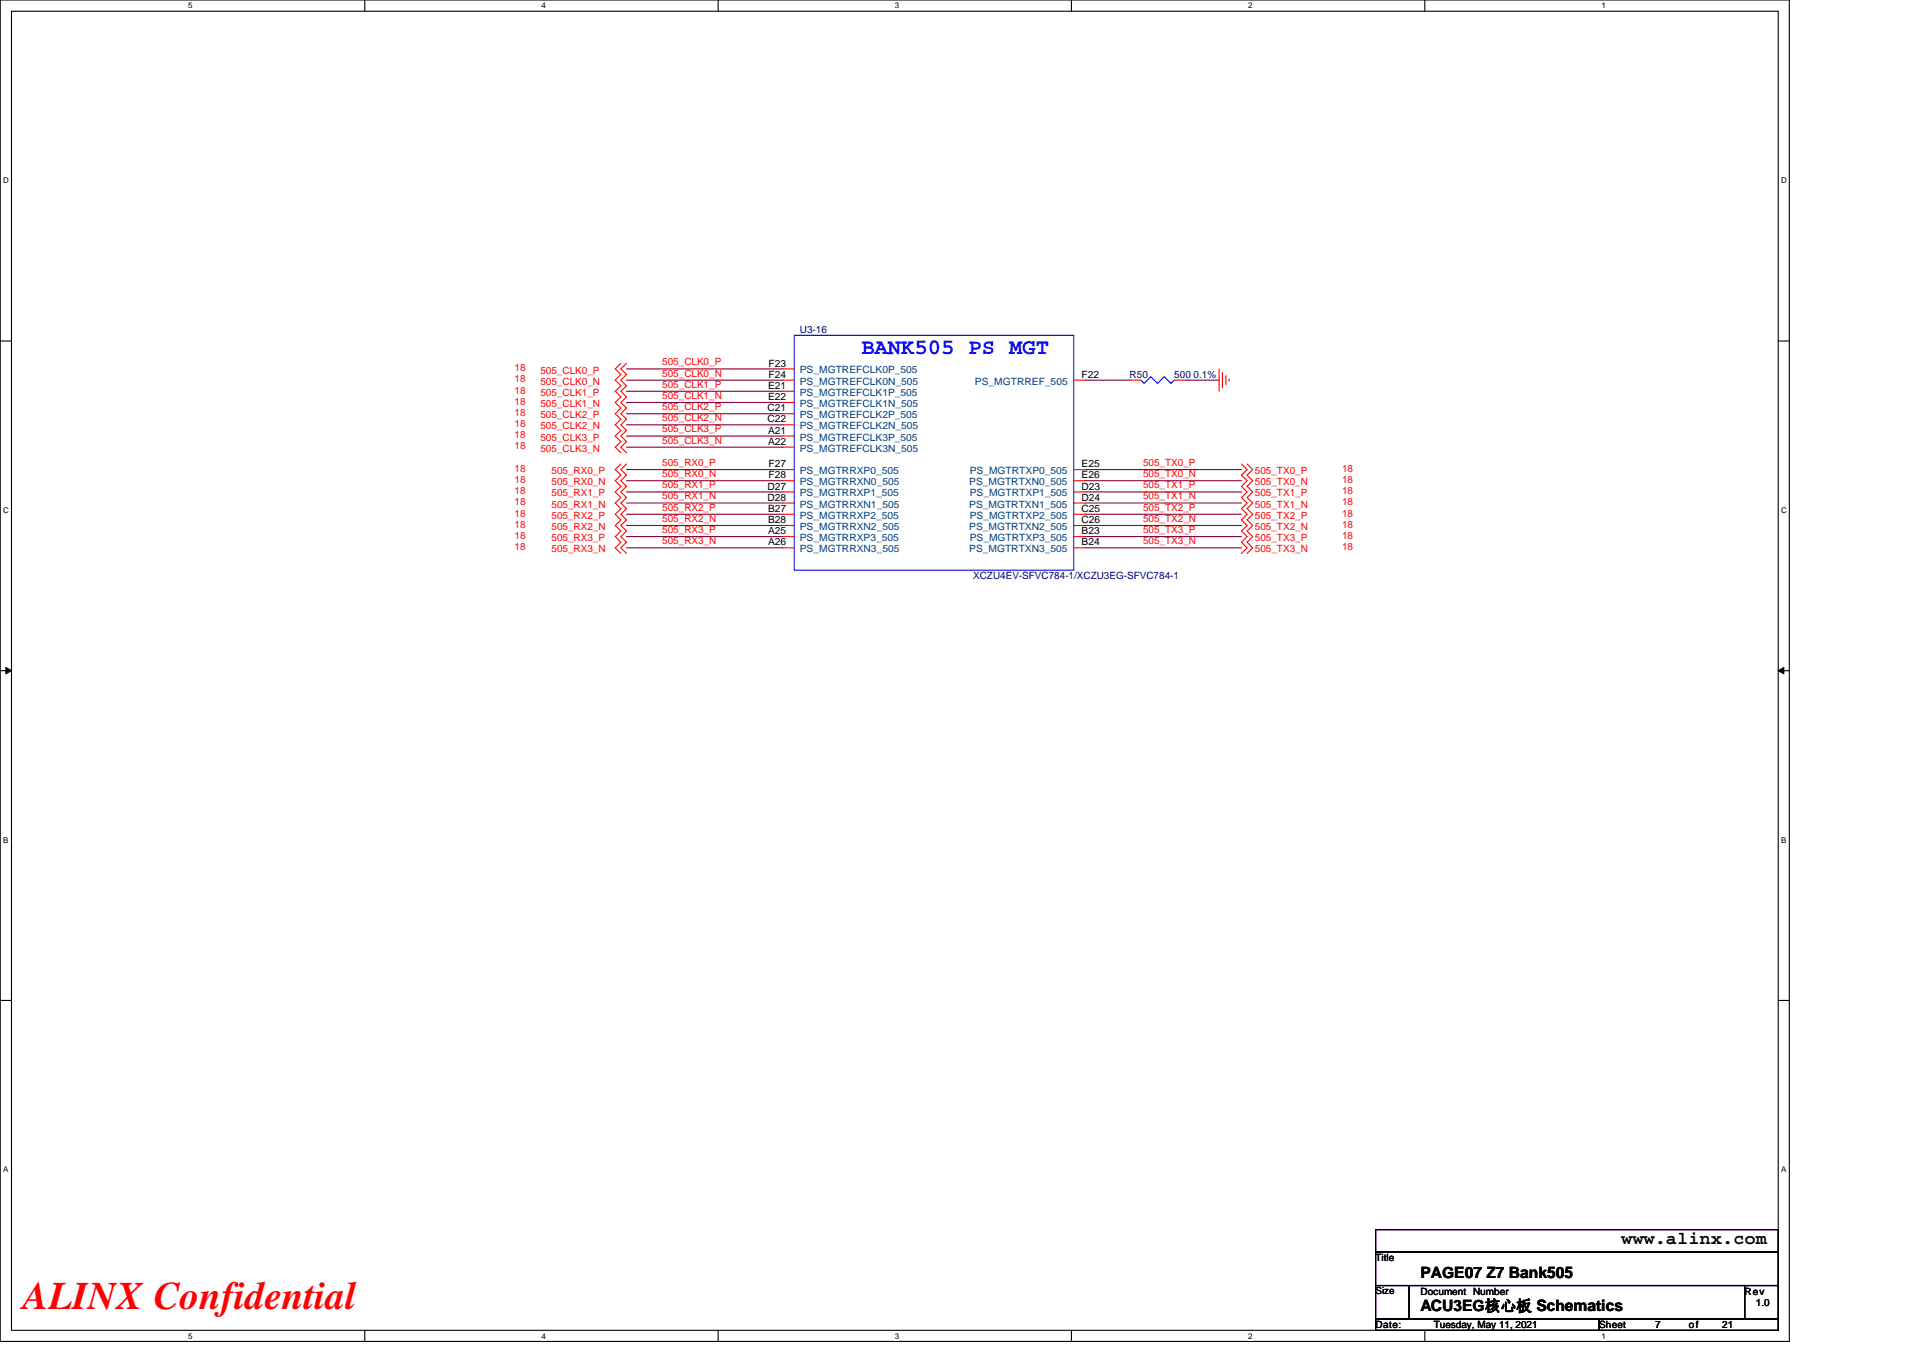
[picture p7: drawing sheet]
<svg xmlns="http://www.w3.org/2000/svg" width="297mm" height="210mm" viewBox="0 0 297 210" stroke-linecap="round" stroke-linejoin="round" font-family="sans-serif">
<defs><g id="words">
<text font-size="6" fill="#f00" x="3.5" y="202.3">ALINX Confidential</text>
<text font-size="3.4" fill="#00f" x="133.1" y="54.7">BANK505 PS MGT</text>
<text font-size="2.8" x="250.5" y="192.3">www.alinx.com</text>
<g font-size="2.4">
<text x="219.4" y="197.4">PAGE07 Z7 Bank505</text>
<text x="219.4" y="202.6">ACU3EG核心板 Schematics</text>
</g>
<g font-size="1.5" fill="#000080">
<text x="123.5" y="51.5">U3-16</text>
<text x="174.5" y="58.4">R50</text>
<text x="181.4" y="58.4">500 0.1%</text>
<text x="150.3" y="89.5">XCZU4EV-SFVC784-1/XCZU3EG-SFVC784-1</text>
</g>
<g font-size="1.5" fill="#f00">
<text x="79.5" y="57.4">18</text>
<text x="79.5" y="59.1">18</text>
<text x="83.5" y="57.7">505_CLK0_P</text>
<text x="83.5" y="59.4">505_CLK0_N</text>
<text x="102.3" y="56.5">505_CLK0_P</text>
<text x="102.3" y="58.2">505_CLK0_N</text>
<text x="102.3" y="59.9">505_CLK1_P</text>
<text x="79.5" y="60.8">18</text>
<text x="79.5" y="62.5">18</text>
<text x="79.5" y="64.3">18</text>
<text x="79.5" y="66">18</text>
<text x="83.5" y="61.2">505_CLK1_P</text>
<text x="83.5" y="62.9">505_CLK1_N</text>
<text x="83.5" y="64.6">505_CLK2_P</text>
<text x="102.3" y="61.6">505_CLK1_N</text>
<text x="102.3" y="63.4">505_CLK2_P</text>
<text x="102.3" y="65.1">505_CLK2_N</text>
<text x="79.5" y="67.7">18</text>
<text x="79.5" y="69.4">18</text>
<text x="83.5" y="66.4">505_CLK2_N</text>
<text x="83.5" y="68.1">505_CLK3_P</text>
<text x="83.5" y="69.8">505_CLK3_N</text>
<text x="102.3" y="66.8">505_CLK3_P</text>
<text x="102.3" y="68.5">505_CLK3_N</text>
<text x="79.5" y="72.9">18</text>
<text x="79.5" y="74.6">18</text>
<text x="79.5" y="76.4">18</text>
<text x="85.2" y="73.3">505_RX0_P</text>
<text x="85.2" y="75">505_RX0_N</text>
<text x="85.2" y="76.7">505_RX1_P</text>
<text x="102.3" y="72">505_RX0_P</text>
<text x="102.3" y="73.7">505_RX0_N</text>
<text x="102.3" y="75.5">505_RX1_P</text>
<text x="102.3" y="77.2">505_RX1_N</text>
<text x="176.6" y="72">505_TX0_P</text>
<text x="176.6" y="73.7">505_TX0_N</text>
<text x="176.6" y="75.5">505_TX1_P</text>
<text x="176.6" y="77.2">505_TX1_N</text>
<text x="193.8" y="73.3">505_TX0_P</text>
<text x="193.8" y="75">505_TX0_N</text>
<text x="193.8" y="76.7">505_TX1_P</text>
<text x="207.3" y="72.9">18</text>
<text x="207.3" y="74.6">18</text>
<text x="207.3" y="76.4">18</text>
<text x="79.5" y="78.1">18</text>
<text x="79.5" y="79.8">18</text>
<text x="79.5" y="81.6">18</text>
<text x="79.5" y="83.3">18</text>
<text x="85.2" y="78.4">505_RX1_N</text>
<text x="85.2" y="80.2">505_RX2_P</text>
<text x="85.2" y="81.9">505_RX2_N</text>
<text x="85.2" y="83.6">505_RX3_P</text>
<text x="102.3" y="78.9">505_RX2_P</text>
<text x="102.3" y="80.6">505_RX2_N</text>
<text x="102.3" y="82.4">505_RX3_P</text>
<text x="176.6" y="78.9">505_TX2_P</text>
<text x="176.6" y="80.6">505_TX2_N</text>
<text x="176.6" y="82.4">505_TX3_P</text>
<text x="193.8" y="78.4">505_TX1_N</text>
<text x="193.8" y="80.2">505_TX2_P</text>
<text x="193.8" y="81.9">505_TX2_N</text>
<text x="193.8" y="83.6">505_TX3_P</text>
<text x="207.3" y="78.1">18</text>
<text x="207.3" y="79.8">18</text>
<text x="207.3" y="81.6">18</text>
<text x="207.3" y="83.3">18</text>
<text x="79.5" y="85">18</text>
<text x="85.2" y="85.3">505_RX3_N</text>
<text x="102.3" y="84.1">505_RX3_N</text>
<text x="176.6" y="84.1">505_TX3_N</text>
<text x="193.8" y="85.3">505_TX3_N</text>
<text x="207.3" y="85">18</text>
</g>
<g font-size="1.5">
<text x="118.7" y="58.4">F24</text>
<text x="118.7" y="56.6">F23</text>
<text x="167.1" y="58.4">F22</text>
<text x="118.6" y="65.3">C22</text>
<text x="118.6" y="63.6">C21</text>
<text x="118.6" y="61.8">E22</text>
<text x="118.6" y="60.1">E21</text>
<text x="118.6" y="68.7">A22</text>
<text x="118.6" y="67">A21</text>
<text x="118.6" y="77.4">D28</text>
<text x="118.6" y="75.6">D27</text>
<text x="118.7" y="73.9">F28</text>
<text x="118.7" y="72.2">F27</text>
<text x="167.1" y="73.9">E26</text>
<text x="167.1" y="72.2">E25</text>
<text x="167.1" y="77.4">D24</text>
<text x="167.1" y="75.6">D23</text>
<text x="118.6" y="80.8">B28</text>
<text x="118.6" y="79.1">B27</text>
<text x="118.6" y="82.6">A25</text>
<text x="167.1" y="80.8">C26</text>
<text x="167.1" y="79.1">C25</text>
<text x="167.1" y="82.6">B23</text>
<text x="118.6" y="84.3">A26</text>
<text x="167.1" y="84.3">B24</text>
<text x="212.5" y="194.9">Title</text>
<text x="212.5" y="200">Size</text>
<text x="219.4" y="200">Document Number</text>
<text x="269.5" y="200">Rev</text>
<text x="271.2" y="201.8">1.0</text>
<text x="212.5" y="205.2">Date:</text>
<text x="221.5" y="205.2">Tuesday, May 11, 2021</text>
<text x="247" y="205.2">Sheet</text>
<text x="255.7" y="205.2">7</text>
<text x="260.9" y="205.2">of</text>
<text x="266" y="205.2">21</text>
</g>
<g font-size="1.5" fill="#004080">
<text x="123.5" y="59.4">PS_MGTREFCLK0N_505</text>
<text x="123.5" y="57.7">PS_MGTREFCLK0P_505</text>
<text x="150.6" y="59.4">PS_MGTRREF_505</text>
<text x="123.5" y="62.9">PS_MGTREFCLK1N_505</text>
<text x="123.5" y="61.2">PS_MGTREFCLK1P_505</text>
<text x="123.5" y="64.6">PS_MGTREFCLK2P_505</text>
<text x="123.5" y="66.3">PS_MGTREFCLK2N_505</text>
<text x="123.5" y="69.8">PS_MGTREFCLK3N_505</text>
<text x="123.5" y="68.1">PS_MGTREFCLK3P_505</text>
<text x="123.5" y="75">PS_MGTRRXN0_505</text>
<text x="123.5" y="73.3">PS_MGTRRXP0_505</text>
<text x="123.5" y="76.7">PS_MGTRRXP1_505</text>
<text x="149.7" y="75">PS_MGTRTXN0_505</text>
<text x="149.8" y="73.3">PS_MGTRTXP0_505</text>
<text x="149.8" y="76.7">PS_MGTRTXP1_505</text>
<text x="123.5" y="78.4">PS_MGTRRXN1_505</text>
<text x="123.5" y="81.9">PS_MGTRRXN2_505</text>
<text x="123.5" y="80.2">PS_MGTRRXP2_505</text>
<text x="123.5" y="83.6">PS_MGTRRXP3_505</text>
<text x="149.7" y="78.4">PS_MGTRTXN1_505</text>
<text x="149.7" y="81.9">PS_MGTRTXN2_505</text>
<text x="149.8" y="80.2">PS_MGTRTXP2_505</text>
<text x="149.8" y="83.6">PS_MGTRTXP3_505</text>
<text x="123.5" y="85.3">PS_MGTRRXN3_505</text>
<text x="149.7" y="85.3">PS_MGTRTXN3_505</text>
</g>
<g font-size="1.2">
<text x="29.1" y="1.3">5</text>
<text x="83.6" y="1.3">4</text>
<text x="138.2" y="1.3">3</text>
<text x="192.8" y="1.3">2</text>
<text x="247.4" y="1.3">1</text>
<text x=".5" y="28.3">D</text>
<text x="275.1" y="28.3">D</text>
<text x=".5" y="79.2">C</text>
<text x="275.1" y="79.2">C</text>
<text x=".5" y="130.2">B</text>
<text x="275.1" y="130.2">B</text>
<text x=".5" y="181.1">A</text>
<text x="275.1" y="181.1">A</text>
<text x="29.1" y="206.8">5</text>
<text x="83.6" y="206.8">4</text>
<text x="138.2" y="206.8">3</text>
<text x="192.8" y="206.8">2</text>
<text x="247.4" y="206.8">1</text>
</g>
</g></defs>
<path d="M0 0h276.4v207.3h-276.4zM1.8 1.7h272.9v203.8h-272.9z" fill="none" stroke="#000" stroke-width=".17"/>
<g fill="#fff">
<path d="M29.1 .2h.6v1.4h-.6z"/>
<path d="M29.1 205.7h.6v1.4h-.6z"/>
</g>
<path d="M56.3 0v1.7M56.3 205.5v1.8" fill="none" stroke="#000" stroke-width=".17"/>
<g fill="#fff">
<path d="M83.6 .2h.7v1.4h-.7z"/>
<path d="M83.6 205.7h.7v1.4h-.7z"/>
</g>
<path d="M110.9 0v1.7M110.9 205.5v1.8" fill="none" stroke="#000" stroke-width=".17"/>
<g fill="#fff">
<path d="M138.2 .2h.7v1.4h-.7z"/>
<path d="M138.2 205.7h.7v1.4h-.7z"/>
</g>
<path d="M165.5 0v1.7M165.5 205.5v1.8" fill="none" stroke="#000" stroke-width=".17"/>
<g fill="#fff">
<path d="M192.8 .2h.6v1.4h-.6z"/>
<path d="M192.8 205.7h.6v1.4h-.6z"/>
</g>
<path d="M220.1 0v1.7M220.1 205.5v1.8" fill="none" stroke="#000" stroke-width=".17"/>
<g fill="#fff">
<path d="M247.4 .2h.6v1.4h-.6z"/>
<path d="M247.4 205.7h.6v1.4h-.6z"/>
<path d="M.5 27.2h.8v1.4h-.8z"/>
<path d="M275.1 27.2h.9v1.4h-.9z"/>
<path d="M.5 78.1h.8v1.4h-.8z"/>
<path d="M275.1 78.1h.9v1.4h-.9z"/>
</g>
<path d="M0 52.7h1.8M274.7 52.7h1.7" fill="none" stroke="#000" stroke-width=".17"/>
<g fill="#fff">
<path d="M.5 129.1h.8v1.4h-.8z"/>
<path d="M275.1 129.1h.8v1.4h-.8z"/>
</g>
<path d="M0 103.6h1.8M274.7 103.6h1.7" fill="none" stroke="#000" stroke-width=".17"/>
<path d="M.9 103.1l.9 .5-.9 .5zM274.7 103.6l.8-.5v1z" fill="#000" stroke="#000" stroke-width=".15"/>
<g fill="#fff">
<path d="M.5 180h.8v1.4h-.8z"/>
<path d="M275.1 180h.8v1.4h-.8z"/>
</g>
<path d="M0 154.6h1.8M274.7 154.6h1.7M212.5 190h62.2v3.5h-62.2zM212.5 193.5h62.2v5.1h-62.2zM212.5 198.6h5.2v5.2h-5.2zM217.7 198.6h51.8v5.2h-51.8zM269.5 198.6h5.2v5.2h-5.2zM212.5 203.8h34.5v1.7h-34.5zM247 203.8h27.7v1.7h-27.7z" fill="none" stroke="#000" stroke-width=".17"/>
<g fill="none" stroke="#800040" stroke-width=".17">
<path d="M96.8 57h24.1M96.8 58.7h24.1M167.6 58.7h6.9M183.1 58.7h5.2M96.8 60.5h24.1M96.8 62.2h24.1M96.8 63.9h24.1M96.8 65.6h24.1M96.8 67.4h24.1M96.8 69.1h24.1M96.8 72.6h24.1M96.8 74.3h24.1"/>
<path d="M96.8 76h24.1M96.8 77.7h24.1M96.8 79.5h24.1M167.6 72.6h24.2M167.6 74.3h24.2M167.6 76h24.2M167.6 77.7h24.2M167.6 79.5h24.2M96.8 81.2h24.1M96.8 82.9h24.1M96.8 84.6h24.1M167.6 81.2h24.2"/>
<path d="M167.6 82.9h24.2M167.6 84.6h24.2"/>
</g>
<g fill="none" stroke="#f00" stroke-width=".17">
<path d="M95.9 56.1l-.9 .9 .9 .9-.9 .8 .9 .9-.9 .9 .9 .8-.9 .9 .9 .9-.9 .8 .9 .9-.9 .8 .9 .9-.9 .9 .9 .8-.9 .9 .9 .9M96.8 56.1l-.9 .9 .9 .9-.9 .8 .9 .9-.9 .9 .9 .8-.9 .9 .9 .9-.9 .8 .9 .9-.9 .8 .9 .9-.9 .9 .9 .8-.9 .9 .9 .9M120.9 58.7h1.8M120.9 57h1.8M165.9 58.7h1.7M174.5 58.7h1.7M181.4 58.7h1.7M188.3 57v3.5M188.8 57.5v2.4M189.4 58v1.4M189.9 58.6v.3M95.9 71.7l-.9 .9 .9 .8-.9 .9 .9 .8-.9 .9 .9 .9-.9 .8 .9 .9-.9 .9 .9 .8-.9 .9 .9 .8-.9 .9 .9 .9-.9 .8 .9 .9"/>
<path d="M96.8 71.7l-.9 .9 .9 .8-.9 .9 .9 .8-.9 .9 .9 .9-.9 .8 .9 .9-.9 .9 .9 .8-.9 .9 .9 .8-.9 .9 .9 .9-.9 .8 .9 .9M120.9 74.3h1.8M120.9 72.6h1.8M120.9 62.2h1.8M120.9 60.5h1.8M120.9 77.7h1.8M120.9 76h1.8M120.9 65.6h1.8M120.9 63.9h1.8M120.9 79.5h1.8M120.9 69.1h1.8M120.9 67.4h1.8"/>
<path d="M165.9 74.3h1.7M165.9 72.6h1.7M165.9 77.7h1.7M165.9 76h1.7M165.9 79.5h1.7M191.8 71.7l.8 .9-.8 .8 .8 .9-.8 .8 .8 .9-.8 .9 .8 .8-.8 .9 .8 .9-.8 .8 .8 .9-.8 .8 .8 .9-.8 .9 .8 .8-.8 .9M192.6 71.7l.9 .9-.9 .8 .9 .9-.9 .8 .9 .9-.9 .9 .9 .8-.9 .9 .9 .9-.9 .8 .9 .9-.9 .8 .9 .9-.9 .9 .9 .8-.9 .9M120.9 81.2h1.8M120.9 84.6h1.8M120.9 82.9h1.8M165.9 81.2h1.7M165.9 84.6h1.7"/>
<path d="M165.9 82.9h1.7"/>
</g>
<path d="M122.7 51.8h43.2v36.3h-43.2zM176.2 58.7l.5 .5 1.1-1 1 1 1-1 1.1 1 .5-.5" fill="none" stroke="#00f" stroke-width=".17"/>
<use href="#words"/>
</svg>
